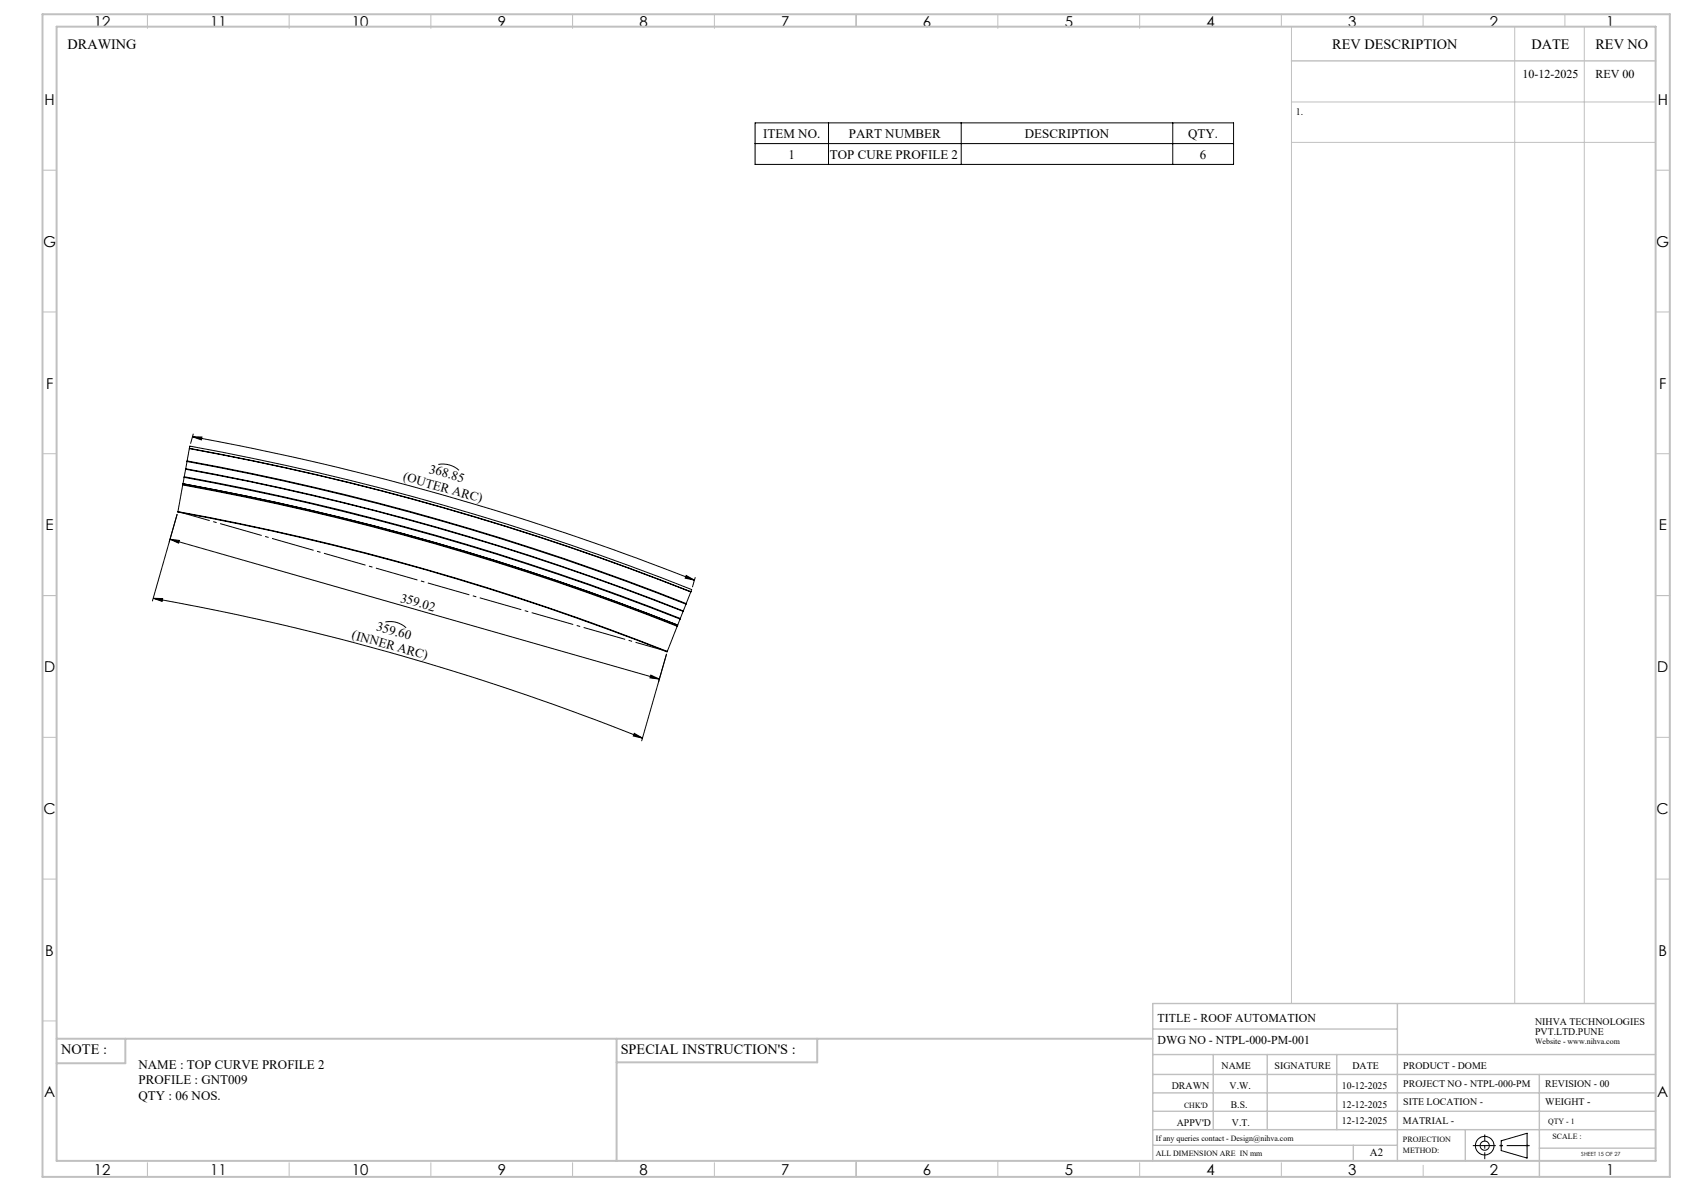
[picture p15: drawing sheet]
<svg xmlns="http://www.w3.org/2000/svg" width="594mm" height="420mm" viewBox="0 0 594 420" stroke-linecap="round" stroke-linejoin="round" font-family="sans-serif">
<defs><g id="words">
<g font-size="5.3">
<text x="33.1" y="9.5">12</text>
<text x="74.1" y="9.5">11</text>
<text x="124.1" y="9.5">10</text>
<text x="175.6" y="9.5">9</text>
<text x="225.6" y="9.5">8</text>
<text x="275.6" y="9.5">7</text>
<text x="325.6" y="9.5">6</text>
<text x="375.6" y="9.5">5</text>
<text x="425.6" y="9.5">4</text>
<text x="475.6" y="9.5">3</text>
<text x="525.6" y="9.5">2</text>
<text x="566.6" y="9.5">1</text>
<text x="15.7" y="37">H</text>
<text x="584.7" y="37">H</text>
<text x="15.2" y="87">G</text>
<text x="584.2" y="87">G</text>
<text x="16.2" y="137">F</text>
<text x="585.2" y="137">F</text>
<text x="16.1" y="187">E</text>
<text x="585.1" y="187">E</text>
<text x="15.5" y="237">D</text>
<text x="584.5" y="237">D</text>
<text x="15.4" y="287">C</text>
<text x="584.4" y="287">C</text>
<text x="16" y="337.1">B</text>
<text x="585" y="337.1">B</text>
<text x="15.5" y="387">A</text>
<text x="584.5" y="387">A</text>
<text x="33.1" y="414.5">12</text>
<text x="74.1" y="414.5">11</text>
<text x="124.1" y="414.5">10</text>
<text x="175.6" y="414.5">9</text>
<text x="225.6" y="414.5">8</text>
<text x="275.6" y="414.5">7</text>
<text x="325.6" y="414.5">6</text>
<text x="375.6" y="414.5">5</text>
<text x="425.6" y="414.5">4</text>
<text x="475.6" y="414.5">3</text>
<text x="525.6" y="414.5">2</text>
<text x="566.6" y="414.5">1</text>
</g>
<g font-size="5">
<text x="23.8" y="17.2">DRAWING</text>
<text x="470" y="17.4">REV DESCRIPTION</text>
<text x="540.2" y="17.4">DATE</text>
<text x="562.8" y="17.4">REV NO</text>
<text x="21.6" y="371.8">NOTE :</text>
<text x="218.9" y="371.8">SPECIAL INSTRUCTION'S :</text>
</g>
<g font-size="4.6">
<text x="269.2" y="48.6">ITEM NO.</text>
<text x="299.4" y="48.6">PART NUMBER</text>
<text x="361.5" y="48.6">DESCRIPTION</text>
<text x="419.1" y="48.6">QTY.</text>
<text x="278.2" y="55.9">1</text>
<text x="292.7" y="55.9">TOP CURE PROFILE 2</text>
<text x="423.3" y="55.9">6</text>
<text x="151.2" y="166.7" transform="rotate(16 151.2 166.7)">368.85</text>
<text x="142" y="169.4" transform="rotate(16 142 169.4)">(OUTER ARC)</text>
<text x="141" y="212.1" transform="rotate(16 141 212.1)">359.02</text>
<text x="123.9" y="225.1" transform="rotate(16 123.9 225.1)">(INNER ARC)</text>
<text x="132.5" y="222.3" transform="rotate(16 132.5 222.3)">359.60</text>
<text x="48.9" y="376.8">NAME : TOP CURVE PROFILE 2</text>
<text x="48.9" y="382.4">PROFILE : GNT009</text>
<text x="48.9" y="388">QTY : 06 NOS.</text>
</g>
<g font-size="4.2">
<text x="537.1" y="27.6">10-12-2025</text>
<text x="562.8" y="27.6">REV 00</text>
<text x="408.3" y="360.3">TITLE - ROOF AUTOMATION</text>
<text x="408.3" y="368.2">DWG NO - NTPL-000-PM-001</text>
</g>
<text font-size="3.9" x="483.2" y="407.7">A2</text>
<g font-size="3.5">
<text x="457" y="40.6">1.</text>
<text x="541.5" y="361.3">NIHVA TECHNOLOGIES</text>
<text x="541.5" y="364.9">PVT.LTD.PUNE</text>
<text x="430.9" y="377">NAME</text>
<text x="449.6" y="377">SIGNATURE</text>
<text x="477" y="377">DATE</text>
<text x="495" y="377">PRODUCT - DOME</text>
<text x="495" y="383.3">PROJECT NO - NTPL-000-PM</text>
<text x="545.1" y="383.3">REVISION - 00</text>
<text x="413.3" y="384.1">DRAWN</text>
<text x="433.7" y="384.1">V.W.</text>
<text x="473.4" y="384.1">10-12-2025</text>
<text x="495" y="389.8">SITE LOCATION -</text>
<text x="545.1" y="389.8">WEIGHT -</text>
<text x="434.1" y="390.6">B.S.</text>
<text x="473.4" y="390.6">12-12-2025</text>
<text x="415.1" y="396.9">APPV'D</text>
<text x="434.6" y="396.9">V.T.</text>
<text x="473.4" y="396.5">12-12-2025</text>
<text x="494.8" y="396.5">MATRIAL -</text>
</g>
<g font-size="2.8">
<text x="541.5" y="368.3">Website - www.nihva.com</text>
<text x="417.6" y="390.6">CHK'D</text>
<text x="546.1" y="396.5">QTY - 1</text>
<text x="547.6" y="401.7">SCALE :</text>
<text x="407.7" y="402.2">If any queries contact - Design@nihva.com</text>
<text x="407.7" y="407.7">ALL DIMENSION ARE IN mm</text>
<text x="494.8" y="402.7">PROJECTION</text>
<text x="494.8" y="406.5">METHOD:</text>
</g>
<text font-size="2" x="557.8" y="407.8">SHEET 15 OF 27</text>
</g></defs>
<g fill="none" stroke="#000" stroke-width=".35">
<path d="M266.3 43.3h168.8v14.7h-168.8zM266.3 50.6h168.8M292.2 43.3v14.7M339.1 43.3v14.7M413.7 43.3v14.7M66.8 158.2a936.5 936.5 0 0 1 176.9 50.6M66.8 158.2l-.8 4.3M66.8 158.1a936.5 936.5 0 0 1 176.9 50.6M66.8 158.1v.1M66.8 158.1l.2-.8a932.5 932.5 0 0 1 177 50.6l-.3 .8M67.9 154l3.3 .1-.2 1zM67.9 154a937.8 937.8 0 0 1 177 50.6"/>
<path d="M68.2 153.1l-1 3.3M64.5 171a917.4 917.4 0 0 1 174.4 49.9M64.5 171l-1.7 9.4M64.5 170.8a922.1 922.1 0 0 1 174.5 49.8M64.5 170.8v.2M64.6 170.6a925 925 0 0 1 174.4 49.8M64.6 170.6l-.1 .2M64.9 168.3a923.9 923.9 0 0 1 175 50M64.9 168.3l-.3 2.3M65 168.1a923.3 923.3 0 0 1 175 50M65 168.1l-.1 .2M65.5 165.5a928.5 928.5 0 0 1 175.4 50.1"/>
<path d="M65.5 165.5l-.5 2.6M65.5 165.3a926.4 926.4 0 0 1 175.5 50.2M65.5 165.3v.2M66 162.8a929.7 929.7 0 0 1 176 50.3M66 162.8l-.5 2.5M66 162.5v.3M66 162.5a931 931 0 0 1 176 50.3M154.6 163.8a8.7 8.7 0 0 1 7.3 2.1M60 190.2l3.3 .4-.3 .9zM60 190.2l172.6 49.3M62.5 181.4l-8.7 30.5M62.8 180.4l-.1 .1a921.6 921.6 0 0 1 172.6 49.4l.1-.2"/>
<path d="M62.8 180.4a913.2 913.2 0 0 1 172.6 49.3M54 211l3.4 .1-.2 1zM54 211a881.1 881.1 0 0 1 172.6 49.3M135.9 219.3a8.5 8.5 0 0 1 7.4 2.1M239.9 218.3l-.9 2.3M240 218.1l-.1 .2M240.9 215.6l-.9 2.5M241 215.5l-.1 .1M242 213.1l-1 2.4M242 212.8v.3M242 202.9l2.9 1.7-3.2-.7zM243.7 208.8l-1.7 4"/>
<path d="M243.7 208.7v.1M245.2 203.6l-.9 3.4M229.6 238.1l3 1.4-3.3-.4zM235.1 230.7l-8.8 30.5M238.9 220.9l-3.5 8.8M239 220.6l-.1 .3M223.7 258.6l2.9 1.7-3.2-.7zM529.5 402.3l9.2-2.7v8.8l-9.2-2.7z"/>
<circle cx="523.7" cy="404" r="1.62"/>
<circle cx="523.7" cy="404" r="3.3"/>
</g>
<g fill="none" stroke="#c0c0c0" stroke-width=".35">
<path d="M52 5v5M102 5v5M152 5v5M202 5v5M252 5v5M302 5v4.4M352 5v5M402 5v5M452 5v4.4M455.5 9.4v344.5M502 5v4.4M534.3 9.4v344.5"/>
<path d="M552 5v4.4M558.8 9.4v344.5M455.5 36h128.5M455.5 50.2h128.5M15 60h5M584 60h5M15 110h5M584 110h5M15 160h5M584 160h5M15 210h5M584 210h5"/>
<path d="M15 260h5M584 260h5M15 310h5M584 310h5M15 360h5M52 410v5M102 410v5M152 410v5M202 410v5M252 410v5M302 409.4v5.6M352 409.4v5.6"/>
<path d="M402 410v5M452 410v5M502 410.9v4.1M529 404h1M529.2 403.7l.7 .7M529.5 403.5v1M529.9 403.7l-.7 .7M538.1 404h1.1M538.3 403.7l.7 .7M538.7 403.5v1M539 403.7l-.7 .7"/>
</g>
<path d="M519.5 404h20.1" fill="none" stroke="#000" stroke-width=".35" stroke-dasharray="15.2 1.3 1.3 1.3" stroke-dashoffset="7.1" stroke-linecap="butt"/>
<path d="M523.7 408.8v-8.7" fill="none" stroke="#000" stroke-width=".35" stroke-dasharray="15.2 1.3 1.3 1.3" stroke-dashoffset="12.8" stroke-linecap="butt"/>
<path d="M62.8 180.4l172.6 49.3" fill="none" stroke="#000" stroke-width=".35" stroke-dasharray="15.2 1.3 1.3 1.3" stroke-dashoffset="3.6" stroke-linecap="butt"/>
<g fill="none" stroke="#c0c0c0" stroke-width=".5">
<path d="M455.5 21.5h128.5M492.9 353.9v55.5M584 353.9h-177.4v55.5M406.6 371.9h177.4M406.6 378.9h177.4M406.6 362.9h86.3M428 371.9v26.5M447 371.9v26.5M471.5 371.9v26.5M543 378.9v36.1M406.6 391.9h177.4M406.6 385.4h177.4"/>
<path d="M406.6 398.4h177.4M516.9 398.4v11M406.6 403.9h86.3M477.3 403.9v5.5M543 404.9h41"/>
</g>
<path d="M15 5h574v410h-574zM20 9.4h564v400h-564zM20 366.3h386.6M44.2 366.3v8.6h-24.2M217.5 366.3v43.1M288.3 366.3v8.3h-70.8" fill="none" stroke="#c0c0c0" stroke-width=".7"/>
<g fill="#000">
<path d="M60 190.2l3.3 .4-.3 .9zM229.6 238.1l3 1.4-3.3-.4z"/>
<path d="M242 202.9l2.9 1.7-3.2-.7zM67.9 154l3.3 .1-.2 1z"/>
<path d="M223.7 258.6l2.9 1.7-3.2-.7zM54 211l3.4 .1-.2 1z"/>
</g>
<use href="#words"/>
</svg>
